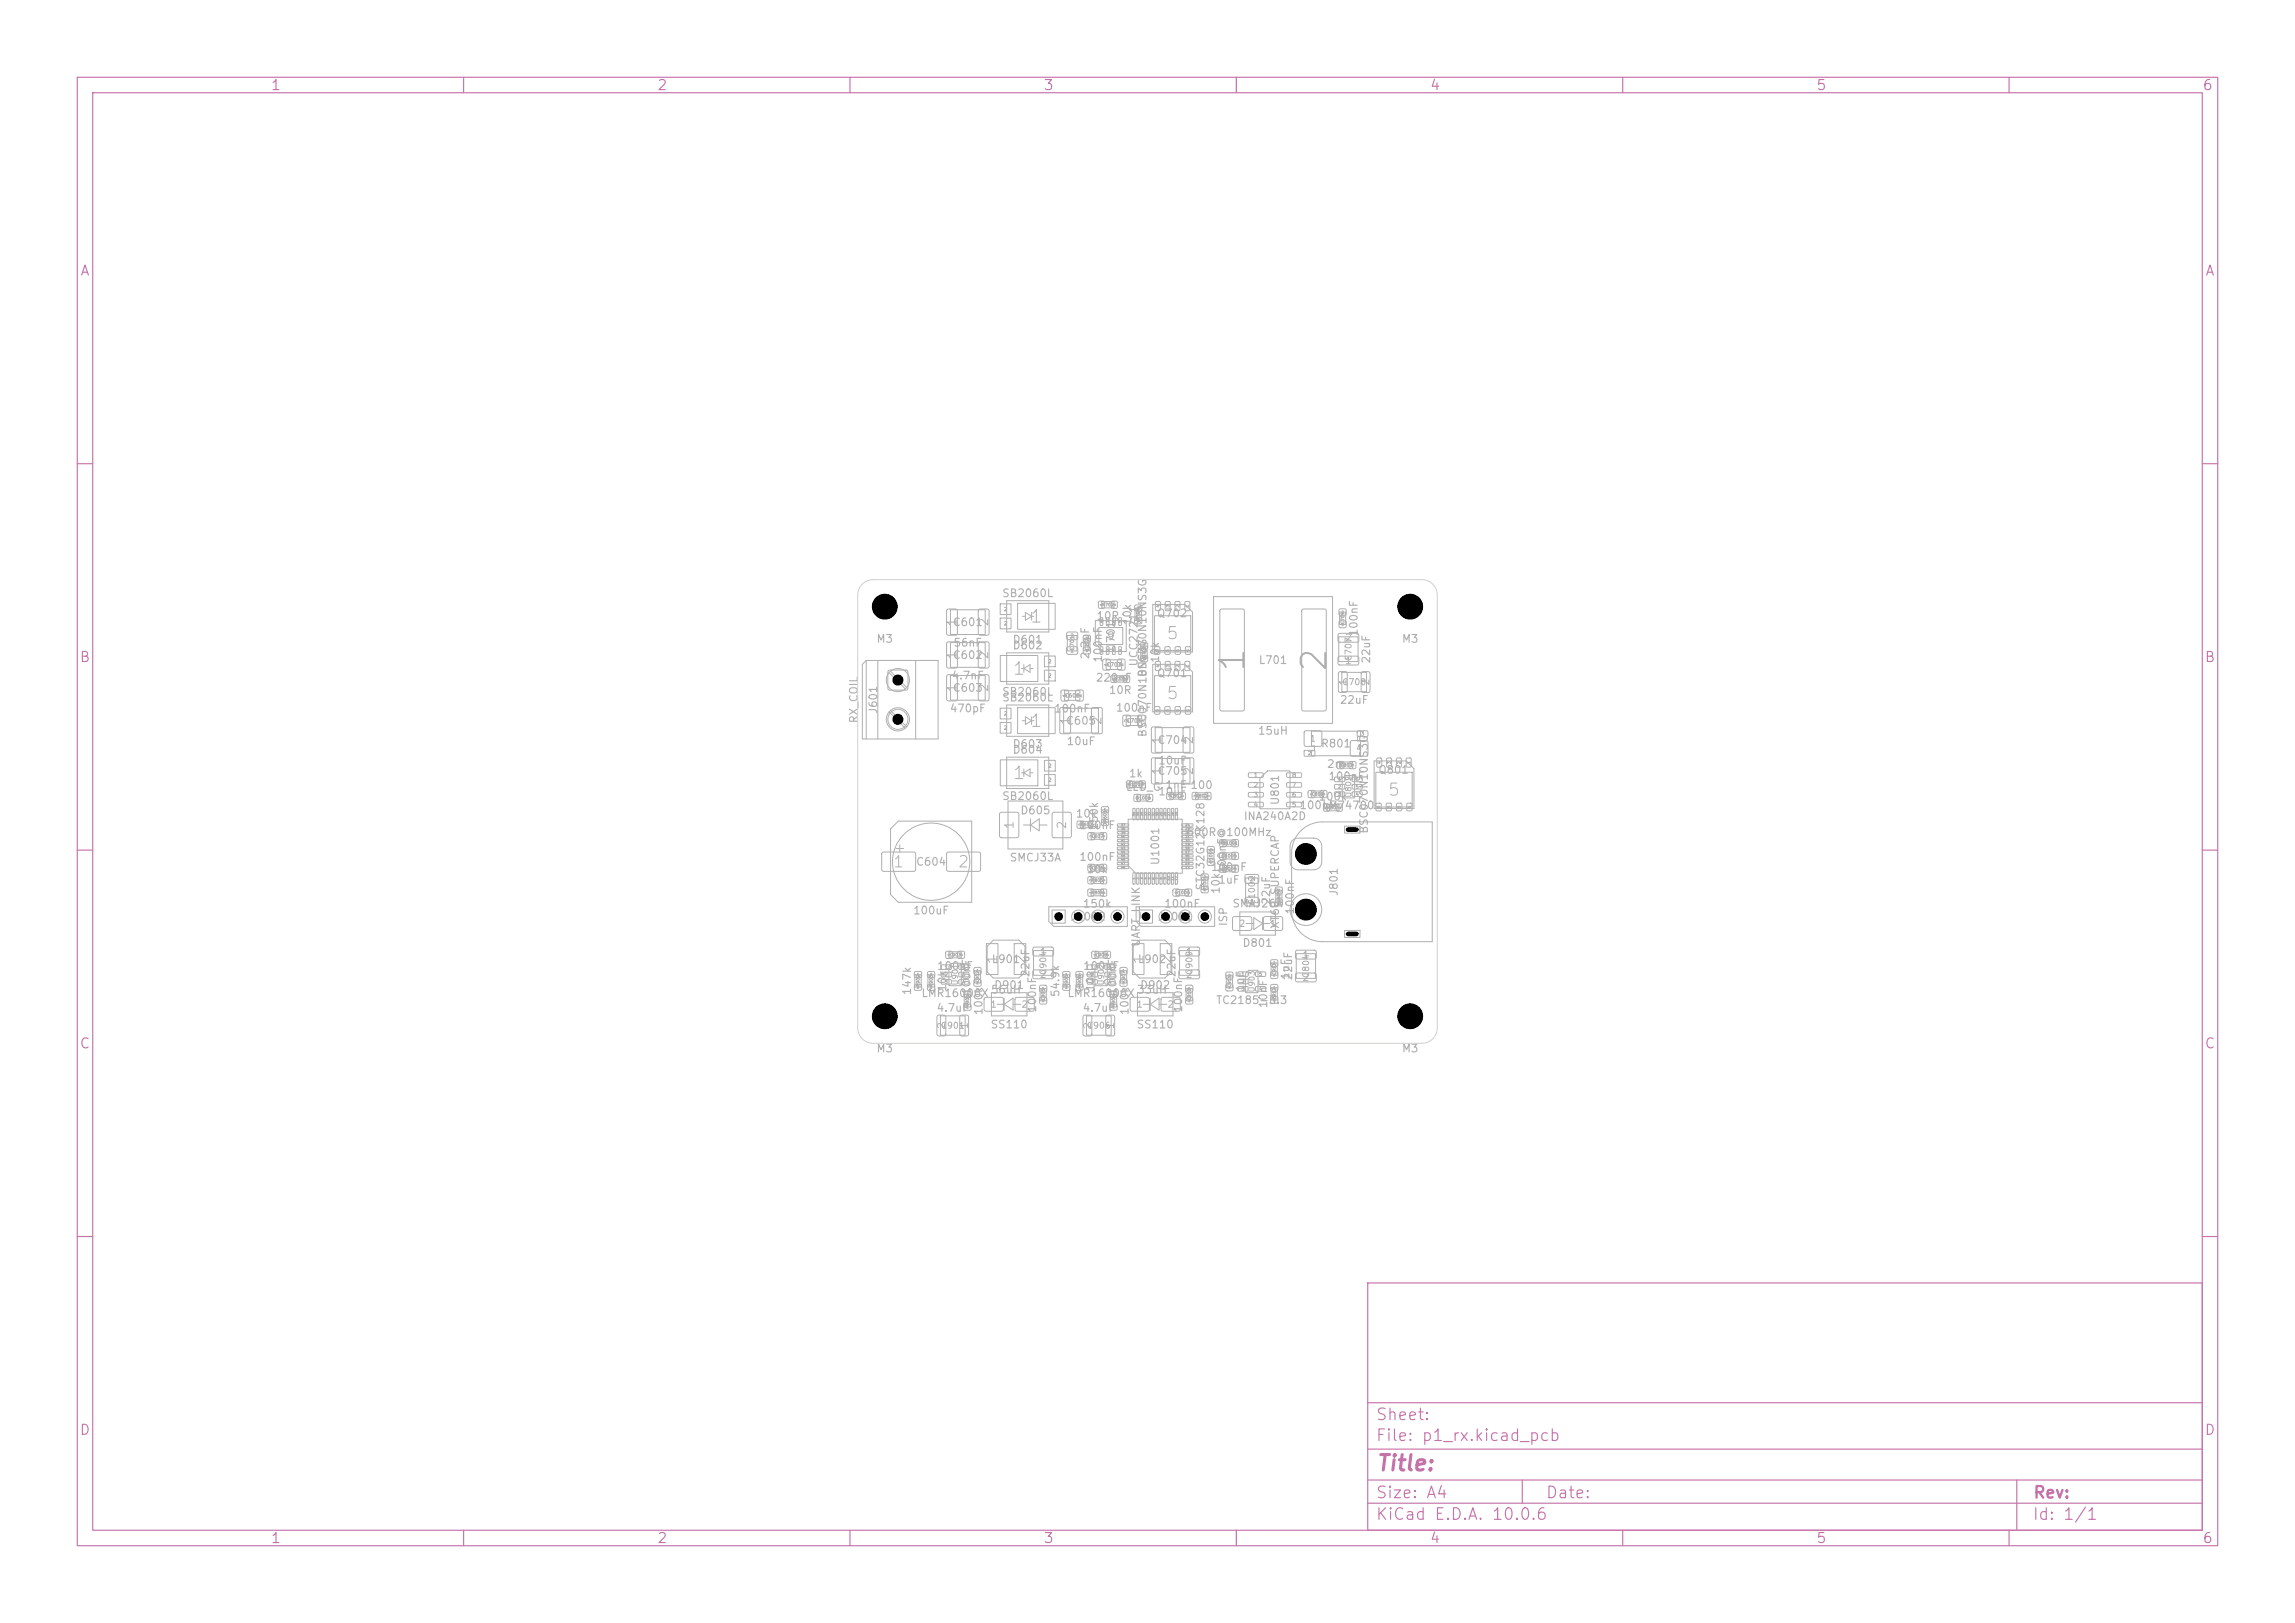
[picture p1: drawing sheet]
<svg xmlns="http://www.w3.org/2000/svg" width="297mm" height="210mm" viewBox="0 0 297 210" stroke-linecap="round" stroke-linejoin="round" font-family="sans-serif">
<defs><g id="words">
<g font-size="3.2" fill="#afafaf">
<text x="161.9" y="87.2" transform="rotate(-90 161.9 87.2)">1</text>
<text x="172.5" y="87.2" transform="rotate(-90 172.5 87.2)">2</text>
</g>
<text font-size="2" fill="#c872ab" x="178" y="190.8">Title:</text>
<g font-size="1.6" fill="#afafaf">
<text x="133.2" y="81">1</text>
<text x="150.8" y="83.1">5</text>
<text x="130.9" y="87.7">1</text>
<text x="133.2" y="94.5">1</text>
<text x="150.8" y="90.9">5</text>
<text x="130.9" y="101.2">1</text>
<text x="179.5" y="103.4">5</text>
</g>
<g font-size="1.5" fill="#afafaf">
<text x="115.5" y="112.6">1</text>
<text x="123.9" y="112.6">2</text>
</g>
<g font-size="1.5" fill="#c872ab">
<text x="178" y="184.1">Sheet:</text>
<text x="178" y="186.8">File: p1_rx.kicad_pcb</text>
<text x="178" y="197">KiCad E.D.A. 10.0.6</text>
<text x="178" y="194.2">Size: A4</text>
<text x="200" y="194.2">Date:</text>
<text x="263" y="197">Id: 1/1</text>
<text x="263" y="194.2">Rev:</text>
</g>
<g font-size="1.3" fill="#c872ab">
<text x="35" y="12">1</text>
<text x="85" y="12">2</text>
<text x="135" y="12">3</text>
<text x="185" y="12">4</text>
<text x="235" y="12">5</text>
<text x="285" y="12">6</text>
<text x="10.3" y="36">A</text>
<text x="285.3" y="36">A</text>
<text x="10.2" y="86">B</text>
<text x="285.2" y="86">B</text>
<text x="10.2" y="136">C</text>
<text x="285.2" y="136">C</text>
<text x="10.2" y="186">D</text>
<text x="285.2" y="186">D</text>
<text x="35" y="200">1</text>
<text x="85" y="200">2</text>
<text x="135" y="200">3</text>
<text x="185" y="200">4</text>
<text x="235" y="200">5</text>
<text x="285" y="200">6</text>
</g>
<g font-size="1.3" fill="#afafaf">
<text x="129.4" y="124.9" transform="rotate(-90 129.4 124.9)">1</text>
<text x="133" y="124.9" transform="rotate(-90 133 124.9)">2</text>
<text x="148.3" y="124.9" transform="rotate(-90 148.3 124.9)">1</text>
<text x="151.9" y="124.9" transform="rotate(-90 151.9 124.9)">2</text>
</g>
<g font-size="1.1" fill="#afafaf">
<text x="124.1" y="81.2" transform="rotate(-90 124.1 81.2)">1</text>
<text x="128.2" y="81.2" transform="rotate(-90 128.2 81.2)">2</text>
<text x="124.1" y="89.7" transform="rotate(-90 124.1 89.7)">1</text>
<text x="124.1" y="85.4" transform="rotate(-90 124.1 85.4)">1</text>
<text x="128.2" y="89.7" transform="rotate(-90 128.2 89.7)">2</text>
<text x="128.2" y="85.4" transform="rotate(-90 128.2 85.4)">2</text>
<text x="138.7" y="93.9" transform="rotate(-90 138.7 93.9)">1</text>
<text x="142.8" y="93.9" transform="rotate(-90 142.8 93.9)">2</text>
<text x="150.6" y="100.4" transform="rotate(-90 150.6 100.4)">1</text>
<text x="150.6" y="96.4" transform="rotate(-90 150.6 96.4)">1</text>
<text x="154.7" y="100.4" transform="rotate(-90 154.7 100.4)">2</text>
<text x="154.7" y="96.4" transform="rotate(-90 154.7 96.4)">2</text>
<text x="131.4" y="107.4" transform="rotate(-90 131.4 107.4)">1</text>
<text x="138.2" y="107.4" transform="rotate(-90 138.2 107.4)">2</text>
</g>
<g font-size="1" fill="#afafaf">
<text x="129.6" y="77.5">SB2060L</text>
<text x="113.4" y="83.4">M3</text>
<text x="123.2" y="81.3">C601</text>
<text x="123.3" y="83.9">56nF</text>
<text x="131" y="83.5">D601</text>
<text x="141.8" y="80.4">10R</text>
<text x="143.2" y="83.1">9</text>
<text x="146.6" y="81" transform="rotate(-90 146.6 81)">10k</text>
<text x="149.6" y="80.1">Q702</text>
<text x="175.9" y="82.4" transform="rotate(-90 175.9 82.4)">100nF</text>
<text x="181.4" y="83.4">M3</text>
<text x="123.1" y="88.2">4.7nF</text>
<text x="123.2" y="89.8">C603</text>
<text x="123.2" y="85.5">C602</text>
<text x="131" y="84.3">D602</text>
<text x="141.2" y="85.4" transform="rotate(-90 141.2 85.4)">2.2uF</text>
<text x="141.7" y="88.4">220nF</text>
<text x="142.8" y="85.8" transform="rotate(-90 142.8 85.8)">100nF</text>
<text x="144.5" y="84.4" transform="rotate(-90 144.5 84.4)">U701</text>
<text x="147.5" y="86.3" transform="rotate(-90 147.5 86.3)">UCC27211</text>
<text x="148.6" y="87.7" transform="rotate(-90 148.6 87.7)">BSC070N10NS3G</text>
<text x="149.6" y="87.9">Q701</text>
<text x="150.2" y="85.9" transform="rotate(-90 150.2 85.9)">10k</text>
<text x="162.8" y="86.2">L701</text>
<text x="177.6" y="85.9" transform="rotate(-90 177.6 85.9)">22uF</text>
<text x="111.2" y="93.7" transform="rotate(-90 111.2 93.7)">RX_COIL</text>
<text x="113.8" y="92.4" transform="rotate(-90 113.8 92.4)">J601</text>
<text x="122.8" y="92.4">470pF</text>
<text x="129.6" y="90.3">SB2060L</text>
<text x="129.6" y="91">SB2060L</text>
<text x="136.3" y="92.4">100nF</text>
<text x="137.9" y="94">C605</text>
<text x="143.4" y="90">10R</text>
<text x="144.3" y="92.3">100nF</text>
<text x="148.6" y="95.5" transform="rotate(-90 148.6 95.5)">BSC070N10NS3G</text>
<text x="162.7" y="95.3">15uH</text>
<text x="173.3" y="91.3">22uF</text>
<text x="131" y="97.8">D604</text>
<text x="131" y="97">D603</text>
<text x="138" y="96.7">10uF</text>
<text x="146" y="100.8">1k</text>
<text x="149.7" y="96.5">C704</text>
<text x="149.7" y="100.5">C705</text>
<text x="149.8" y="99.2">10uF</text>
<text x="170.9" y="97">R801</text>
<text x="171.7" y="99.6">2m</text>
<text x="171.8" y="101.2">100nF</text>
<text x="178.3" y="100.4">Q801</text>
<text x="129.6" y="103.8">SB2060L</text>
<text x="132" y="105.6">D605</text>
<text x="139.1" y="106">10k</text>
<text x="139.6" y="107.5">100nF</text>
<text x="142.3" y="107.5" transform="rotate(-90 142.3 107.5)">150k</text>
<text x="145.6" y="102.6">LED_G 1nF 100</text>
<text x="149.8" y="103.2">10uF</text>
<text x="160.9" y="106.4">INA240A2D</text>
<text x="165.8" y="104.3" transform="rotate(-90 165.8 104.3)">U801</text>
<text x="168.1" y="104.9">100nF</text>
<text x="170.6" y="103.8">100k</text>
<text x="171" y="105">LM74700</text>
<text x="177.3" y="108" transform="rotate(-90 177.3 108)">BSC070N10NS3G</text>
<text x="118.5" y="112.3">C604</text>
<text x="130.6" y="111.7">SMCJ33A</text>
<text x="139.6" y="111.6">100nF</text>
<text x="140.5" y="113.2">10k</text>
<text x="150.3" y="112" transform="rotate(-90 150.3 112)">U1001</text>
<text x="153.5" y="108.4">600R@100MHz</text>
<text x="156.6" y="112.9">100nF</text>
<text x="158.9" y="113.2" transform="rotate(-90 158.9 113.2)">100nF</text>
<text x="118.1" y="118.6">100uF</text>
<text x="138.4" y="119.4">J1002</text>
<text x="140.1" y="117.7">150k</text>
<text x="149.7" y="119.4">J1001</text>
<text x="150.6" y="117.7">100nF</text>
<text x="156.1" y="115.3" transform="rotate(-90 156.1 115.3)">STC32G12K128</text>
<text x="157.6" y="114.6">1uF</text>
<text x="158.1" y="115.8" transform="rotate(-90 158.1 115.8)">10k</text>
<text x="159.1" y="119.9" transform="rotate(-90 159.1 119.9)">ISP</text>
<text x="159.4" y="117.7">SMAJ26A</text>
<text x="164.6" y="117.1" transform="rotate(-90 164.6 117.1)">22uF</text>
<text x="167.7" y="118.4" transform="rotate(-90 167.7 118.4)">100nF</text>
<text x="173.4" y="116" transform="rotate(-90 173.4 116)">J801</text>
<text x="121.2" y="125.7">100nF</text>
<text x="128.3" y="124.9">L901</text>
<text x="147.2" y="124.9">L902</text>
<text x="147.8" y="122.6" transform="rotate(-90 147.8 122.6)">UART_LINK</text>
<text x="160.7" y="122.8">D801</text>
<text x="165.8" y="120.3" transform="rotate(-90 165.8 120.3)">XT60_SUPERCAP</text>
<text x="118.1" y="128.9" transform="rotate(-90 118.1 128.9)">147k</text>
<text x="119.2" y="129.3">LMR16006X</text>
<text x="121.1" y="131.2">4.7uF</text>
<text x="122.7" y="128.4" transform="rotate(-90 122.7 128.4)">10k</text>
<text x="125.8" y="128.8" transform="rotate(-90 125.8 128.8)">100nF</text>
<text x="127.4" y="131.4" transform="rotate(-90 127.4 131.4)">100k</text>
<text x="128.2" y="128.8">56uH</text>
<text x="128.6" y="128.2">D901</text>
<text x="133.5" y="126.5" transform="rotate(-90 133.5 126.5)">22uF</text>
<text x="134.3" y="131.1" transform="rotate(-90 134.3 131.1)">100nF</text>
<text x="137.3" y="129.1" transform="rotate(-90 137.3 129.1)">54.9k</text>
<text x="138.1" y="129.3">LMR16006X</text>
<text x="140" y="131.2">4.7uF</text>
<text x="141.9" y="128.4" transform="rotate(-90 141.9 128.4)">10k</text>
<text x="144.7" y="128.8" transform="rotate(-90 144.7 128.8)">100nF</text>
<text x="146.3" y="131.4" transform="rotate(-90 146.3 131.4)">100k</text>
<text x="147.1" y="128.8">33uH</text>
<text x="147.5" y="128.2">D902</text>
<text x="152.4" y="126.5" transform="rotate(-90 152.4 126.5)">22uF</text>
<text x="153.2" y="131.1" transform="rotate(-90 153.2 131.1)">100nF</text>
<text x="157.3" y="130.2">TC2185-3.3</text>
<text x="161.3" y="128.5" transform="rotate(-90 161.3 128.5)">1uF</text>
<text x="164.2" y="130.5" transform="rotate(-90 164.2 130.5)">10nF</text>
<text x="167.1" y="126.9" transform="rotate(-90 167.1 126.9)">1uF</text>
<text x="167.5" y="126.9" transform="rotate(-90 167.5 126.9)">22uF</text>
<text x="113.4" y="136.4">M3</text>
<text x="128.1" y="133.3">SS110</text>
<text x="147" y="133.3">SS110</text>
<text x="181.4" y="136.4">M3</text>
</g>
<g font-size=".9" fill="#afafaf">
<text x="174" y="83.2">2</text>
<text x="115.7" y="88.7">1</text>
<text x="174" y="86.2">1</text>
<text x="174.5" y="88.8" transform="rotate(-90 174.5 88.8)">1</text>
<text x="177.4" y="88.8" transform="rotate(-90 177.4 88.8)">2</text>
<text x="115.7" y="93.7">2</text>
<text x="134.5" y="123.8">1</text>
<text x="153.4" y="123.8">1</text>
<text x="168.5" y="124.2">1</text>
<text x="134.5" y="126.8">2</text>
<text x="153.4" y="126.8">2</text>
<text x="168.5" y="127.2">2</text>
<text x="122.5" y="133.2" transform="rotate(-90 122.5 133.2)">2</text>
<text x="125.5" y="133.2" transform="rotate(-90 125.5 133.2)">1</text>
<text x="141.4" y="133.2" transform="rotate(-90 141.4 133.2)">2</text>
<text x="144.4" y="133.2" transform="rotate(-90 144.4 133.2)">1</text>
</g>
<g font-size=".8" fill="#afafaf">
<text x="173.6" y="88.9">C708</text>
<text x="175.1" y="85.6" transform="rotate(-90 175.1 85.6)">C707</text>
<text x="169.5" y="96.1">1</text>
<text x="175.4" y="97.4">4</text>
<text x="162.6" y="117.2" transform="rotate(-90 162.6 117.2)">C1002</text>
<text x="160.3" y="120.1">2</text>
<text x="164.3" y="120.1">1</text>
<text x="128.1" y="130.6">1</text>
<text x="132.1" y="130.6">2</text>
<text x="135.6" y="126.2" transform="rotate(-90 135.6 126.2)">C904</text>
<text x="147" y="130.6">1</text>
<text x="151" y="130.6">2</text>
<text x="154.5" y="126.2" transform="rotate(-90 154.5 126.2)">C909</text>
<text x="169.6" y="126.6" transform="rotate(-90 169.6 126.6)">C804</text>
<text x="121.7" y="133.3">C901</text>
<text x="140.6" y="133.3">C906</text>
</g>
<g font-size=".7" fill="#afafaf">
<text x="175" y="103.3" transform="rotate(-90 175 103.3)">U802</text>
<text x="124.1" y="127.6" transform="rotate(-90 124.1 127.6)">U901</text>
<text x="143" y="127.6" transform="rotate(-90 143 127.6)">U902</text>
<text x="162.5" y="128.5" transform="rotate(-90 162.5 128.5)">U903</text>
</g>
<g font-size=".6" fill="#afafaf">
<text x="162.2" y="100.8">1</text>
<text x="167.1" y="100.8">8</text>
<text x="162.2" y="102">2</text>
<text x="162.2" y="103.3">3</text>
<text x="162.2" y="104.6">4</text>
<text x="167.1" y="104.6">5</text>
<text x="167.1" y="103.3">6</text>
<text x="167.1" y="102">7</text>
<text x="136.7" y="119">1</text>
<text x="139.2" y="119">2</text>
<text x="141.8" y="119">3</text>
<text x="144.3" y="119">4</text>
<text x="148" y="119">1</text>
<text x="150.5" y="119">2</text>
<text x="153.1" y="119">3</text>
<text x="155.6" y="119">4</text>
<text x="161.7" y="117.1">1</text>
<text x="161.7" y="114.2">2</text>
</g>
<g font-size=".5" fill="#afafaf">
<text x="129.9" y="81">2</text>
<text x="129.9" y="79.2">2</text>
<text x="138.5" y="82.6">2</text>
<text x="135.6" y="85.9">2</text>
<text x="135.6" y="87.8">2</text>
<text x="138.5" y="84.5">1</text>
<text x="139.1" y="84.2" transform="rotate(-90 139.1 84.2)">C701</text>
<text x="143.1" y="86.4">C703</text>
<text x="143.6" y="86.3" transform="rotate(-90 143.6 86.3)">1</text>
<text x="145.5" y="86.3" transform="rotate(-90 145.5 86.3)">2</text>
<text x="129.9" y="94.5">2</text>
<text x="129.9" y="92.7">2</text>
<text x="137.7" y="90.4">C606</text>
<text x="138.2" y="90.3" transform="rotate(-90 138.2 90.3)">1</text>
<text x="140.1" y="90.3" transform="rotate(-90 140.1 90.3)">2</text>
<text x="145.7" y="93.6">C706</text>
<text x="146.2" y="93.5" transform="rotate(-90 146.2 93.5)">2</text>
<text x="148.1" y="93.5" transform="rotate(-90 148.1 93.5)">1</text>
<text x="176.1" y="95.3">3</text>
<text x="135.6" y="99.4">2</text>
<text x="135.6" y="101.3">2</text>
<text x="169.2" y="97.8">2</text>
</g>
<g font-size=".4" fill="#afafaf">
<text x="142.6" y="78.6">R702</text>
<text x="147.6" y="80.3" transform="rotate(-90 147.6 80.3)">R704</text>
<text x="150.1" y="78.7" transform="rotate(-90 150.1 78.7)">4</text>
<text x="151.4" y="78.7" transform="rotate(-90 151.4 78.7)">3</text>
<text x="152.7" y="78.7" transform="rotate(-90 152.7 78.7)">2</text>
<text x="154" y="78.7" transform="rotate(-90 154 78.7)">1</text>
<text x="174.1" y="80.8" transform="rotate(-90 174.1 80.8)">C709</text>
<text x="141" y="84.2" transform="rotate(-90 141 84.2)">C702</text>
<text x="144.2" y="88.2">R701</text>
<text x="148.4" y="85.2" transform="rotate(-90 148.4 85.2)">R703</text>
<text x="150.1" y="86.4" transform="rotate(-90 150.1 86.4)">4</text>
<text x="151.4" y="86.4" transform="rotate(-90 151.4 86.4)">3</text>
<text x="152.7" y="86.4" transform="rotate(-90 152.7 86.4)">2</text>
<text x="154" y="86.4" transform="rotate(-90 154 86.4)">1</text>
<text x="146" y="101.8">R1002</text>
<text x="173.1" y="101.2">1</text>
<text x="173.4" y="99.3">C803</text>
<text x="175.4" y="101.2">6</text>
<text x="178.8" y="98.9" transform="rotate(-90 178.8 98.9)">4</text>
<text x="180.1" y="98.9" transform="rotate(-90 180.1 98.9)">3</text>
<text x="181.3" y="98.9" transform="rotate(-90 181.3 98.9)">2</text>
<text x="182.6" y="98.9" transform="rotate(-90 182.6 98.9)">1</text>
<text x="139.8" y="107">R602</text>
<text x="143.3" y="106.4" transform="rotate(-90 143.3 106.4)">R601</text>
<text x="147" y="103.6">D1001</text>
<text x="151.4" y="103.3">C802</text>
<text x="154.7" y="103.3">R802</text>
<text x="169.7" y="103.1">C801</text>
<text x="171.7" y="104.8">R803</text>
<text x="173.1" y="102.1">2</text>
<text x="173.1" y="103.1">3</text>
<text x="175.4" y="103.1">4</text>
<text x="175.4" y="102.1">5</text>
<text x="141.2" y="108.5">C607</text>
<text x="141.2" y="112.6">C806</text>
<text x="157" y="111.8" transform="rotate(-90 157 111.8)">C1001</text>
<text x="157.9" y="109.4">FB1001</text>
<text x="158" y="112.7">C1004</text>
<text x="158" y="111.1">C1005</text>
<text x="141.2" y="114.2">R805</text>
<text x="141.2" y="115.8">R804</text>
<text x="152" y="115.8">C1003</text>
<text x="156.2" y="115.3" transform="rotate(-90 156.2 115.3)">R1001</text>
<text x="165.8" y="116.8" transform="rotate(-90 165.8 116.8)">C805</text>
<text x="122.2" y="125.5">1</text>
<text x="122.8" y="123.9">C903</text>
<text x="124.5" y="125.5">6</text>
<text x="141.1" y="125.5">1</text>
<text x="141.7" y="123.9">C908</text>
<text x="143.4" y="125.5">6</text>
<text x="119.1" y="127.7" transform="rotate(-90 119.1 127.7)">R902</text>
<text x="120.8" y="127.7" transform="rotate(-90 120.8 127.7)">R903</text>
<text x="122.2" y="126.4">2</text>
<text x="122.2" y="127.4">3</text>
<text x="124.5" y="127.4">4</text>
<text x="124.5" y="126.4">5</text>
<text x="125.5" y="130.3" transform="rotate(-90 125.5 130.3)">R901</text>
<text x="126.8" y="127.2" transform="rotate(-90 126.8 127.2)">C902</text>
<text x="135.3" y="129.5" transform="rotate(-90 135.3 129.5)">C905</text>
<text x="138.3" y="127.7" transform="rotate(-90 138.3 127.7)">R905</text>
<text x="140" y="127.7" transform="rotate(-90 140 127.7)">R906</text>
<text x="141.1" y="126.4">2</text>
<text x="141.1" y="127.4">3</text>
<text x="143.4" y="127.4">4</text>
<text x="143.4" y="126.4">5</text>
<text x="144.4" y="130.3" transform="rotate(-90 144.4 130.3)">R904</text>
<text x="145.7" y="127.2" transform="rotate(-90 145.7 127.2)">C907</text>
<text x="154.2" y="129.5" transform="rotate(-90 154.2 129.5)">C910</text>
<text x="159.4" y="127.8" transform="rotate(-90 159.4 127.8)">C911</text>
<text x="160.6" y="126.4">1</text>
<text x="160.6" y="127.3">2</text>
<text x="160.6" y="128.3">3</text>
<text x="162.9" y="128.3">4</text>
<text x="162.9" y="126.4">5</text>
<text x="165.2" y="129.4" transform="rotate(-90 165.2 129.4)">C912</text>
<text x="165.2" y="126.2" transform="rotate(-90 165.2 126.2)">C913</text>
</g>
<g font-size=".3" fill="#afafaf">
<text x="140.5" y="82.9">2</text>
<text x="142.8" y="78.4" transform="rotate(-90 142.8 78.4)">1</text>
<text x="142.8" y="80.6" transform="rotate(-90 142.8 80.6)">8</text>
<text x="143.6" y="80.6" transform="rotate(-90 143.6 80.6)">7</text>
<text x="144.4" y="80.6" transform="rotate(-90 144.4 80.6)">6</text>
<text x="144.4" y="78.4" transform="rotate(-90 144.4 78.4)">2</text>
<text x="145.2" y="80.6" transform="rotate(-90 145.2 80.6)">5</text>
<text x="147.1" y="78.9">1</text>
<text x="147.1" y="80.6">2</text>
<text x="147.9" y="83.8">2</text>
<text x="173.6" y="81">1</text>
<text x="173.6" y="79.5">2</text>
<text x="140.5" y="84.4">1</text>
<text x="142.8" y="84.4" transform="rotate(-90 142.8 84.4)">1</text>
<text x="143.6" y="84.4" transform="rotate(-90 143.6 84.4)">2</text>
<text x="144.4" y="88" transform="rotate(-90 144.4 88)">1</text>
<text x="144.4" y="84.4" transform="rotate(-90 144.4 84.4)">3</text>
<text x="145.2" y="84.4" transform="rotate(-90 145.2 84.4)">4</text>
<text x="146" y="88" transform="rotate(-90 146 88)">2</text>
<text x="147.9" y="85.5">1</text>
<text x="150" y="84.4" transform="rotate(-90 150 84.4)">5</text>
<text x="151.3" y="84.4" transform="rotate(-90 151.3 84.4)">5</text>
<text x="152.7" y="84.4" transform="rotate(-90 152.7 84.4)">5</text>
<text x="154" y="84.4" transform="rotate(-90 154 84.4)">5</text>
<text x="150" y="92.1" transform="rotate(-90 150 92.1)">5</text>
<text x="151.3" y="92.1" transform="rotate(-90 151.3 92.1)">5</text>
<text x="152.7" y="92.1" transform="rotate(-90 152.7 92.1)">5</text>
<text x="154" y="92.1" transform="rotate(-90 154 92.1)">5</text>
<text x="146.4" y="101.7" transform="rotate(-90 146.4 101.7)">2</text>
<text x="148.1" y="101.7" transform="rotate(-90 148.1 101.7)">1</text>
<text x="173.7" y="99.2" transform="rotate(-90 173.7 99.2)">1</text>
<text x="175.3" y="99.2" transform="rotate(-90 175.3 99.2)">2</text>
<text x="140" y="106.9" transform="rotate(-90 140 106.9)">2</text>
<text x="141.7" y="106.9" transform="rotate(-90 141.7 106.9)">1</text>
<text x="142.8" y="105">1</text>
<text x="142.8" y="106.7">2</text>
<text x="145" y="107">37</text>
<text x="145" y="107.5">38</text>
<text x="145" y="108">39</text>
<text x="147" y="105.7" transform="rotate(-90 147 105.7)">36</text>
<text x="147.4" y="103.4" transform="rotate(-90 147.4 103.4)">2</text>
<text x="147.5" y="105.7" transform="rotate(-90 147.5 105.7)">35</text>
<text x="148" y="105.7" transform="rotate(-90 148 105.7)">34</text>
<text x="148.5" y="105.7" transform="rotate(-90 148.5 105.7)">33</text>
<text x="149" y="105.7" transform="rotate(-90 149 105.7)">32</text>
<text x="149" y="103.4" transform="rotate(-90 149 103.4)">1</text>
<text x="149.5" y="105.7" transform="rotate(-90 149.5 105.7)">31</text>
<text x="150" y="105.7" transform="rotate(-90 150 105.7)">30</text>
<text x="150.5" y="105.7" transform="rotate(-90 150.5 105.7)">29</text>
<text x="151" y="105.7" transform="rotate(-90 151 105.7)">28</text>
<text x="151.5" y="105.7" transform="rotate(-90 151.5 105.7)">27</text>
<text x="151.7" y="103.2" transform="rotate(-90 151.7 103.2)">2</text>
<text x="152" y="105.7" transform="rotate(-90 152 105.7)">26</text>
<text x="152.5" y="105.7" transform="rotate(-90 152.5 105.7)">25</text>
<text x="153.2" y="103.2" transform="rotate(-90 153.2 103.2)">1</text>
<text x="153.3" y="108">22</text>
<text x="153.3" y="107.5">23</text>
<text x="153.3" y="107">24</text>
<text x="154.9" y="103.2" transform="rotate(-90 154.9 103.2)">2</text>
<text x="156.6" y="103.2" transform="rotate(-90 156.6 103.2)">1</text>
<text x="170" y="102.9" transform="rotate(-90 170 102.9)">1</text>
<text x="171.5" y="102.9" transform="rotate(-90 171.5 102.9)">2</text>
<text x="171.9" y="104.7" transform="rotate(-90 171.9 104.7)">2</text>
<text x="173.6" y="104.7" transform="rotate(-90 173.6 104.7)">1</text>
<text x="178.7" y="104.6" transform="rotate(-90 178.7 104.6)">5</text>
<text x="180" y="104.6" transform="rotate(-90 180 104.6)">5</text>
<text x="181.3" y="104.6" transform="rotate(-90 181.3 104.6)">5</text>
<text x="182.6" y="104.6" transform="rotate(-90 182.6 104.6)">5</text>
<text x="141.5" y="112.5" transform="rotate(-90 141.5 112.5)">2</text>
<text x="141.5" y="108.4" transform="rotate(-90 141.5 108.4)">2</text>
<text x="143" y="112.5" transform="rotate(-90 143 112.5)">1</text>
<text x="143" y="108.4" transform="rotate(-90 143 108.4)">1</text>
<text x="145" y="108.5">40</text>
<text x="145" y="109">41</text>
<text x="145" y="109.5">42</text>
<text x="145" y="110">43</text>
<text x="145" y="110.5">44</text>
<text x="145" y="111">45</text>
<text x="145" y="111.5">46</text>
<text x="145" y="112">47</text>
<text x="145" y="112.5">48</text>
<text x="147" y="113.8" transform="rotate(-90 147 113.8)">1</text>
<text x="147.5" y="113.8" transform="rotate(-90 147.5 113.8)">2</text>
<text x="148" y="113.8" transform="rotate(-90 148 113.8)">3</text>
<text x="148.5" y="113.8" transform="rotate(-90 148.5 113.8)">4</text>
<text x="149" y="113.8" transform="rotate(-90 149 113.8)">5</text>
<text x="149.5" y="113.8" transform="rotate(-90 149.5 113.8)">6</text>
<text x="150" y="113.8" transform="rotate(-90 150 113.8)">7</text>
<text x="150.5" y="113.8" transform="rotate(-90 150.5 113.8)">8</text>
<text x="151" y="113.8" transform="rotate(-90 151 113.8)">9</text>
<text x="151.5" y="114" transform="rotate(-90 151.5 114)">10</text>
<text x="152" y="114" transform="rotate(-90 152 114)">11</text>
<text x="152.5" y="114" transform="rotate(-90 152.5 114)">12</text>
<text x="153.3" y="112.5">13</text>
<text x="153.3" y="112">14</text>
<text x="153.3" y="111.5">15</text>
<text x="153.3" y="111">16</text>
<text x="153.3" y="110.5">17</text>
<text x="153.3" y="110">18</text>
<text x="153.3" y="109.5">19</text>
<text x="153.3" y="109">20</text>
<text x="153.3" y="108.5">21</text>
<text x="155.7" y="113.7">2</text>
<text x="156.5" y="111.8">1</text>
<text x="156.5" y="110.2">2</text>
<text x="158.5" y="109.3" transform="rotate(-90 158.5 109.3)">2</text>
<text x="158.5" y="112.6" transform="rotate(-90 158.5 112.6)">1</text>
<text x="158.5" y="110.9" transform="rotate(-90 158.5 110.9)">1</text>
<text x="160.1" y="112.6" transform="rotate(-90 160.1 112.6)">2</text>
<text x="160.1" y="110.9" transform="rotate(-90 160.1 110.9)">2</text>
<text x="160.1" y="109.3" transform="rotate(-90 160.1 109.3)">1</text>
<text x="141.4" y="115.7" transform="rotate(-90 141.4 115.7)">1</text>
<text x="141.4" y="114.1" transform="rotate(-90 141.4 114.1)">2</text>
<text x="143.1" y="115.7" transform="rotate(-90 143.1 115.7)">2</text>
<text x="143.1" y="114.1" transform="rotate(-90 143.1 114.1)">1</text>
<text x="152.5" y="115.7" transform="rotate(-90 152.5 115.7)">1</text>
<text x="154" y="115.7" transform="rotate(-90 154 115.7)">2</text>
<text x="155.7" y="115.4">1</text>
<text x="165.3" y="117">1</text>
<text x="165.3" y="115.5">2</text>
<text x="123.1" y="123.7" transform="rotate(-90 123.1 123.7)">1</text>
<text x="124.6" y="123.7" transform="rotate(-90 124.6 123.7)">2</text>
<text x="126.3" y="125.9">1</text>
<text x="142" y="123.7" transform="rotate(-90 142 123.7)">1</text>
<text x="143.5" y="123.7" transform="rotate(-90 143.5 123.7)">2</text>
<text x="145.2" y="125.9">1</text>
<text x="164.7" y="124.9">2</text>
<text x="118.6" y="126.3">1</text>
<text x="118.6" y="128">2</text>
<text x="120.3" y="128">1</text>
<text x="120.3" y="126.3">2</text>
<text x="125" y="130.6">1</text>
<text x="125" y="128.9">2</text>
<text x="126.3" y="127.4">2</text>
<text x="134.8" y="128.2">1</text>
<text x="134.8" y="129.7">2</text>
<text x="137.8" y="126.3">1</text>
<text x="137.8" y="128">2</text>
<text x="139.5" y="128">1</text>
<text x="139.5" y="126.3">2</text>
<text x="143.9" y="130.6">1</text>
<text x="143.9" y="128.9">2</text>
<text x="145.2" y="127.4">2</text>
<text x="153.7" y="128.2">1</text>
<text x="153.7" y="129.7">2</text>
<text x="158.9" y="128">1</text>
<text x="158.9" y="126.5">2</text>
<text x="164.7" y="126.4">1</text>
<text x="164.7" y="128.1">1</text>
<text x="164.7" y="129.6">2</text>
</g>
</g></defs>
<g fill="none" stroke="#c872ab" stroke-width=".15">
<path d="M10 10h277v190h-277zM12 12h273v186h-273zM60 10v2M110 10v2M160 10v2M210 10v2M260 10v2M10 60h2M285 60h2M10 110h2M285 110h2M10 160h2"/>
<path d="M177 166h108v32h-108zM285 160h2M60 198v2M110 198v2M160 198v2M177 194.5h108M177 191.5h108M177 187.5h108M177 181.5h108M197 191.5v3M210 198v2M260 198v2"/>
<path d="M261 191.5v6.5"/>
</g>
<g fill="none" stroke="#afafaf" stroke-width=".13">
<path d="M122.6 78.9l1-.1 .3 .2v3l-.2 .2h-.9l-.3-.2v-3zM123 78.9h4.5v3.2h-4.5zM126.7 78.9l1.1-.1 .2 .2v3l-.2 .2h-1l-.2-.2v-3zM129.4 80h1.4v1.4h-1.4zM129.4 78.1h1.4v1.4h-1.4zM130.3 77.7h5.4v4.1h-5.4zM131.7 78.1h4.8v3.3h-4.8zM132.3 79.8h.4M132.7 79.3l.8 .5-.8 .5zM133.5 79.3v1M133.5 79.8h.3M142.2 77.8h.7v.9h-.7z"/>
<path d="M142.4 80h.3v.9h-.3zM142.6 77.8h1.6v.9h-1.6zM143.2 80h.3v.9h-.3zM143.9 77.8h.6v.9h-.6zM144 80h.3v.9h-.3zM144.8 80h.3v.9h-.3zM146.9 78.3h.8v.7h-.8zM146.9 80h.8v.7h-.8zM146.9 78.7h.8v1.6h-.8zM149.4 79.7h4.7v4.5h-4.7zM149.6 77.9l.4-.1 .2 .1v1l-.1 .1h-.4l-.2-.1zM150.8 77.9l.5-.1 .1 .1v1l-.1 .1h-.3l-.2-.1z"/>
<path d="M152.1 77.9l.4-.1 .2 .1v1l-.1 .1h-.4l-.1-.1zM153.3 78.2l1 1v5.2h-5.1v-6.2h4.1M153.4 77.9l.4-.1 .2 .1v1l-.1 .1h-.4l-.2-.1zM157 77.2h15.5v16.4h-15.5zM157.9 78.9l.2-.1h2.7l.2 .2v12.7l-.1 .3h-2.8l-.2-.2v-12.8zM168.5 78.9l.2-.1h2.7l.2 .2v12.7l-.1 .3h-2.8l-.2-.2v-12.8zM173.3 78.8h.2h.7v.2v.6l-.2 .1-.7-.1v-.2zM173.3 79.2h.9v1.6h-.9zM111.6 86l.5-.5h9.3v10.1h-9.8zM112.1 85.5v10.1M113.6 85.5v10.1M115 86.8l.1-.1h2.1l.2 .1 .1 .2v2.1l-.1 .1-.2 .1h-2.1l-.1-.1-.1-.1v-2.1z"/>
<path d="M115.1 87l2.1 2.1M115.1 92.1l2.1 2.1M115.2 86.9l2.1 2.1M115.2 91.9l2.1 2.1M118.5 85.5v10.1M122.6 87.4l1-.1 .3 .2v2.9l-.2 .3h-.9l-.3-.2v-3zM122.6 83.1h1l.3 .1v3l-.2 .2h-.9l-.3-.1v-3zM123 87.4h4.5v3.2h-4.5zM123 83.1h4.5v3.3h-4.5zM126.7 87.4l1.1-.1 .2 .2v2.9l-.2 .3h-1l-.2-.2v-3zM126.7 83.1h1.1l.2 .1v3l-.2 .2h-1l-.2-.1v-3zM129.4 93.5h1.4v1.4h-1.4z"/>
<path d="M129.4 91.6h1.4v1.4h-1.4zM129.5 84.8h4.8v3.4h-4.8zM129.5 98.3h4.8v3.4h-4.8zM130.3 84.5h5.4v4h-5.4zM130.3 91.2h5.4v4.1h-5.4zM130.3 98h5.4v4h-5.4zM131.7 91.6h4.8v3.3h-4.8zM132.2 86.5h.3M132.3 93.3h.4M132.5 86v1M132.5 99.5v1M132.5 86.5l.8-.5v1z"/>
<path d="M132.7 92.8l.8 .5-.8 .5zM133.3 86.5h.4M133.5 93.3h.3M133.5 92.8v1M135.2 84.9h1.4v1.4h-1.4zM135.2 86.7h1.4v1.4h-1.4zM135.2 98.4h1.4v1.4h-1.4zM137.2 91.6l1.1-.1 .2 .2v3l-.1 .2-1 .1-.2-.2v-3zM137.4 89.3h.7l.2 .1v1.1l-.2 .2h-.6l-.2-.1v-1.1zM137.6 91.7h4.6v3.1h-4.6zM137.8 89.4h2v1.2h-2zM138.1 83.7h.2h1l.2 .2v.6l-.3 .2h-1l-.2-.3z"/>
<path d="M138.1 81.8h.2h1l.2 .2v.6l-.3 .2h-1l-.2-.3zM138.1 82.2h1.3v2h-1.3zM139.3 89.3h.6l.3 .1v1.1l-.2 .2h-.5l-.3-.1v-1.1zM140.2 83.8l.2-.1 .7 .1v.2v.6h-.2h-.7v-.2zM140.2 82.2h.2h.7v.2v.6l-.2 .1-.7-.1v-.2zM140.2 82.6h.9v1.6h-.9zM141.3 91.6l1.1-.1 .2 .2v3l-.1 .2-1 .1-.2-.2-.1-3zM141.8 80.3h4v4h-3l-1-1zM142.2 81.2h3.1v2.2h-3.1zM142.4 83.7h.3v1l-.3-.1zM142.8 85.3h.7l.2 .1v1.1l-.2 .2h-.6l-.2-.1v-1.1zM143.2 85.4h2v1.2h-2z"/>
<path d="M143.2 83.7h.3v1l-.3-.1zM143.8 87.4h.7v.9h-.7zM144 83.7h.3v1l-.3-.1zM144.2 87.4h1.6v.9h-1.6zM144.7 85.3h.6l.3 .1v1.1l-.2 .2h-.5l-.3-.1v-1.1zM144.8 83.7h.3v1l-.3-.1zM145.4 92.6l.6-.1 .3 .2v1l-.2 .3h-.6l-.2-.2v-1zM145.5 87.4h.6v.9h-.6zM145.8 92.6h2v1.3h-2zM147.3 92.6l.6-.1 .3 .2v1l-.2 .3h-.5l-.3-.2v-1zM147.6 84.9h.9v.7h-.9zM147.6 83.2h.9v.7h-.9z"/>
<path d="M147.6 83.6h.9v1.6h-.9zM149.1 94.1h1.1l.2 .1v3l-.2 .2h-1l-.2-.1v-3zM149.1 98.1h1.1l.2 .1v3l-.2 .2h-1l-.2-.1v-3zM149.2 86h4.1l1 1v5.1h-5.1zM149.4 87.4h4.7v4.5h-4.7zM149.5 83.7h.4l.2 .1v.7l-.1 .2h-.4l-.2-.1zM149.5 91.5l.4-.1 .2 .1v.8l-.1 .1h-.4l-.2-.1zM149.5 94.1h4.5v3.3h-4.5zM149.5 98.1h4.5v3.3h-4.5zM149.6 85.6h.4l.2 .1v.9l-.1 .2h-.4l-.2-.1zM150.8 83.7h.5l.1 .1v.7l-.1 .2h-.4l-.2-.1zM150.8 91.5l.5-.1 .1 .1v.8l-.1 .1h-.4l-.2-.1z"/>
<path d="M150.8 85.6h.5l.1 .1v.9l-.1 .2h-.3l-.2-.1zM152.1 85.6h.4l.2 .1v.9l-.1 .2h-.4l-.1-.1zM152.1 83.7h.5l.2 .1v.7l-.1 .2h-.5l-.1-.1zM152.1 91.5l.5-.1 .2 .1v.8l-.1 .1h-.5l-.1-.1zM153.2 94.1h1l.3 .1v3l-.2 .2h-1l-.2-.1v-3zM153.2 98.1h1l.3 .1v3l-.2 .2h-1l-.2-.1v-3zM153.4 85.6h.4l.2 .1v.9l-.1 .2h-.4l-.2-.1zM153.4 83.7h.5l.2 .1v.7l-.1 .2h-.4l-.2-.1zM153.4 91.5l.5-.1 .2 .1v.8l-.1 .1h-.4l-.2-.1zM168.8 97.1h1.3l.1 .7h-1.4zM168.8 94.6l.2-.1h1.8l.2 .1 .1 .2-.1 1.7-.2 .1h-1.8l-.2-.1v-.2zM169.7 94.6h6.4v.7h-.4v.6h.4v1.9h-6.4v-.7h.4v-.6h-.4z"/>
<path d="M173.1 98.6l.2-.1 .6 .1v.2v.6l-.2 .1-.6-.1-.1-.1zM173.2 85l.2-.1h2.3l.2 .2-.1 .8-.2 .2-2.3-.1-.1-.2zM173.2 82h.2h2.3l.2 .2-.1 .7-.2 .2h-2.3l-.1-.3zM173.3 82.4h2.4v3.2h-2.4zM173.3 87l.8-.1 .2 .2v2.3l-.1 .2h-.8l-.2-.2v-2.3zM173.3 80.4l.2-.1 .7 .1v.2v.6h-.2h-.7v-.2zM173.4 98.6h1.6v.8h-1.6zM173.6 87h3.3v2.5h-3.3zM174.6 98.6l.2-.1 .6 .1 .1 .2-.1 .6-.1 .1-.7-.1v-.1zM174.8 95.9l.2-.1h1.8l.2 .1v.2v1.7h-.2h-1.8h-.2l-.1-.2zM175.7 94.6h1.2l.1 .1v.5l-.2 .1h-1.1l-.1-.2zM176.2 87l.8-.1 .3 .2v2.3l-.2 .2h-.7l-.2-.2v-2.3z"/>
<path d="M178 99.9h4.7v4.5h-4.7zM178.2 98.1h.5l.1 .1v.9l-.1 .2h-.4l-.1-.1zM179.5 98.1h.4l.2 .1v.9l-.1 .2h-.4l-.1-.1zM180.8 98.1h.4l.1 .1 .1 .9-.1 .2h-.4l-.2-.1zM182 98.5l1 1v5.1h-5.2v-6.1h4.2M182 98.1h.5l.1 .1v.9l-.1 .2h-.4l-.1-.1zM114.2 110.3l.2-.1 3.9 .1 .2 .2v2.1l-.3 .2-3.9-.1-.2-.2v-2zM115.9 109.8h1M116.2 106.3h9.6v10.5h-9.6l-1-1v-8.5zM116.4 109.3v1M122.6 110.3l.2-.1 3.9 .1 .2 .2v2.1l-.3 .2-3.9-.1-.2-.2v-2zM129.4 105.2l.2-.1h2l.2 .1v.2v2.7v.2l-.2 .1h-2l-.2-.1v-.2v-2.7z"/>
<path d="M130.5 103.7h7v6.2h-7zM132.2 100h.3M132.4 106.8h1M132.5 100l.8-.5v1zM133.3 100h.4M133.4 106v1.6M133.4 106.8l1.1-.8v1.5zM134.5 106.8h1M135.2 100.2h1.4v1.4h-1.4zM135.7 117.3h10.2v2.6h-9.5l-.7-.7zM136.2 117.8h1.7v1.7h-1.7zM136.2 105.2l.2-.1h2l.2 .1v.2v2.7v.2l-.2 .1h-2l-.2-.1v-.2v-2.7z"/>
<path d="M139.4 106.3h.7v.8h-.7zM139.8 106.3h1.6v.8h-1.6zM140.8 113.5h.7v.8h-.7zM140.8 115.1h.7v.8h-.7zM140.8 107.8l.2-.1 .6 .1 .1 .2-.1 .6-.1 .1-.7-.1v-.1zM140.8 111.9l.2-.1 .6 .1 .1 .2-.1 .6-.1 .1-.7-.1v-.2zM141.1 106.3h.7v.8h-.7zM141.2 107.8h1.6v.8h-1.6zM141.2 111.9h1.6v.8h-1.6zM141.2 113.5h1.6v.8h-1.6zM141.2 115.1h1.6v.8h-1.6zM142.4 107.8l.1-.1 .7 .1v.2v.6l-.2 .1-.6-.1-.1-.1z"/>
<path d="M142.4 111.9l.1-.1 .7 .1v.2v.6l-.2 .1-.6-.1-.1-.2zM142.5 113.5h.7v.8h-.7zM142.5 115.1h.7v.8h-.7zM142.6 104.4h.8v.7h-.8zM142.6 106.1h.8v.7h-.8zM142.6 104.8h.8v1.6h-.8zM144.6 106.6h1.4l.1 .2-.1 .1h-1.3zM144.6 107.1h1.4l.1 .2-.1 .1h-1.3zM144.6 107.6h1.4l.1 .2-.1 .1h-1.3zM144.6 108.1h1.4l.1 .2-.1 .1h-1.3zM144.6 108.6h1.4l.1 .2-.1 .1h-1.3zM144.6 109.1h1.4l.1 .2-.1 .1h-1.3z"/>
<path d="M144.6 109.6h1.4l.1 .2-.1 .1h-1.3zM144.6 110.1h1.4l.1 .2-.1 .1h-1.3zM144.6 110.6h1.4l.1 .2-.1 .1h-1.3zM144.6 111.1h1.4l.1 .2-.1 .1h-1.3zM144.6 111.6h1.4l.1 .2-.1 .1h-1.3zM144.6 112.1h1.4l.1 .2-.1 .1h-1.3zM145.8 101.1h.7v.8h-.7zM146 106h7v7h-6l-1-1zM146.2 101.1h1.6v.8h-1.6zM146.6 112.9l.3 .1v1.3l-.1 .1-.2-.1zM146.6 104.6l.3 .1v1.3l-.1 .1-.2-.1zM146.8 102.8h.7v.9h-.7z"/>
<path d="M147 117.3h10.2v2.6h-9.5l-.7-.7zM147.1 112.9l.3 .1v1.3l-.1 .1-.2-.1zM147.1 104.6l.3 .1v1.3l-.1 .1-.2-.1zM147.2 102.9h1.6v.5l-.3 .3h-1.3zM147.5 117.8h1.7v1.7h-1.7zM147.5 101.1h.7v.8h-.7zM147.6 112.9l.3 .1v1.3l-.1 .1-.2-.1zM147.6 104.6l.3 .1v1.3l-.1 .1-.2-.1zM148.1 112.9l.3 .1v1.3l-.1 .1-.2-.1zM148.1 104.6l.3 .1v1.3l-.1 .1-.2-.1zM148.4 102.8h.7v.9h-.7zM148.6 112.9l.3 .1v1.3l-.1 .1-.2-.1z"/>
<path d="M148.6 104.6l.3 .1v1.3l-.1 .1-.2-.1zM149.1 112.9l.3 .1v1.3l-.1 .1-.2-.1zM149.1 104.6l.3 .1v1.3l-.1 .1-.2-.1zM149.6 112.9l.3 .1v1.3l-.1 .1-.2-.1zM149.6 104.6l.3 .1v1.3l-.1 .1-.2-.1zM150.1 112.9l.3 .1v1.3l-.1 .1-.2-.1zM150.1 104.6l.3 .1v1.3l-.1 .1-.2-.1zM150.6 112.9l.3 .1v1.3l-.1 .1-.2-.1zM150.6 104.6l.3 .1v1.3l-.1 .1-.2-.1zM151 102.6l.2-.1 .6 .1 .1 .2-.1 .6-.2 .1-.6-.1v-.2zM151.1 112.9l.3 .1v1.3l-.1 .1-.2-.1zM151.1 104.6l.3 .1v1.3l-.1 .1-.2-.1z"/>
<path d="M151.4 102.6h1.6v.8h-1.6zM151.6 112.9l.3 .1v1.3l-.1 .1-.2-.1zM151.6 104.6l.3 .1v1.3l-.1 .1-.2-.1zM151.8 115.1l.2-.1 .6 .1 .1 .1-.1 .7-.1 .1-.7-.1v-.1zM152.1 112.9l.3 .1v1.3l-.1 .1-.2-.1zM152.1 104.6l.3 .1v1.3l-.1 .1-.2-.1zM152.2 115.1h1.6v.8h-1.6zM152.6 102.6l.2-.1 .6 .1v.2v.6l-.2 .1-.6-.1-.1-.2zM152.9 112.1h1.4l.1 .2-.1 .1h-1.3zM152.9 111.6h1.4l.1 .2-.1 .1h-1.3zM152.9 111.1h1.4l.1 .2-.1 .1h-1.3zM152.9 110.6h1.4l.1 .2-.1 .1h-1.3z"/>
<path d="M152.9 110.1h1.4l.1 .2-.1 .1h-1.3zM152.9 109.6h1.4l.1 .2-.1 .1h-1.3zM152.9 109.1h1.4l.1 .2-.1 .1h-1.3zM152.9 108.6h1.4l.1 .2-.1 .1h-1.3zM152.9 108.1h1.4l.1 .2-.1 .1h-1.3zM152.9 107.6h1.4l.1 .2-.1 .1h-1.3zM152.9 107.1h1.4l.1 .2-.1 .1h-1.3zM152.9 106.6h1.4l.1 .2-.1 .1h-1.3zM153.4 115.1l.2-.1 .6 .1v.1v.7l-.2 .1-.6-.1-.1-.1zM154.3 102.6h.7v.8h-.7zM154.7 102.6h1.6v.8h-1.6zM155.5 114.8h.8v.7h-.8z"/>
<path d="M155.5 113.1h.8v.7h-.8zM155.5 113.5h.8v1.6h-.8zM156 102.6h.7v.8h-.7zM156.3 111.1h.2h.6l.1 .2-.1 .6-.2 .1-.6-.1-.1-.1zM156.3 109.6l.2-.1 .6 .1 .1 .2-.1 .6h-.2h-.6l-.1-.2zM156.3 110h.8v1.5h-.8zM157.9 108.7h.7v.8h-.7zM157.9 112l.1-.1 .7 .1v.1v.7l-.2 .1-.6-.1-.1-.1zM157.9 110.3h.1h.7v.2v.7h-.2h-.6l-.1-.2zM158.2 112h1.7v.8h-1.7zM158.2 108.7h1.7v.8h-1.7zM158.2 110.4h1.7v.7h-1.7z"/>
<path d="M159.4 112l.2-.1 .6 .1 .1 .1-.1 .7-.2 .1-.6-.1v-.1zM159.4 110.3h.2h.6l.1 .2-.1 .7h-.2h-.6v-.2zM159.5 108.7h.7v.8h-.7zM159.6 118.7l.1-.1h2l.2 .1 .1 .1-.1 1.5-.2 .1h-2l-.1-.1-.1-.2zM160.5 118h4.6v3h-4.6zM161.2 116.2l.1-.1h1.4l.2 .3v.7l-.3 .1h-1.3l-.2-.2zM161.2 113.2l.1-.1 1.4 .1 .2 .2v.7l-.3 .2h-1.3l-.2-.2zM161.2 113.6h1.6v3.2h-1.6zM161.3 119.5h.9M161.6 100h1.8l.1 .1v.4l-.2 .1h-1.7v-.2zM161.6 101.3h1.8l.1 .1v.4l-.2 .1h-1.7v-.2zM161.6 102.6l1.8-.1 .1 .2v.3l-.2 .1h-1.7v-.1z"/>
<path d="M161.6 103.8h1.8l.1 .2v.3l-.2 .1h-1.7v-.1zM162.2 118.7l1.2 .8-1.2 .8zM163 100.7l1-.9h2.9v4.9h-3.9zM163.4 119.5h.9M163.4 118.7v1.6M163.6 118.7l.1-.1h2l.2 .1 .1 .1-.1 1.5-.2 .1h-2l-.1-.1-.1-.2zM165.1 116.4l.2-.1 .6 .1 .1 .1-.1 .7h-.2h-.6l-.1-.2zM165.1 114.8h.2h.6l.1 .2-.1 .6-.2 .1-.6-.1-.1-.1zM165.1 115.2h.8v1.6h-.8zM166.5 103.8h1.9v.2v.3l-.1 .1h-1.7l-.1-.1zM166.5 102.6l1.9-.1v.2v.3l-.1 .1h-1.7l-.1-.1zM166.5 101.3h1.9v.1v.4l-.1 .1h-1.7l-.1-.2z"/>
<path d="M166.5 100h1.9v.1v.4l-.1 .1h-1.7l-.1-.2zM167.3 108.8l.5-.3h2.2a1.02 1.02 0 0 1 1 1v2a1.03 1.03 0 0 1-1 1h-2a1.03 1.03 0 0 1-1.1-1l.1-2.2zM168.3 107.5a4 4 0 0 1 2.9-1.1h14.1v15.5l-14.1-.1a4 4 0 0 1-4.1-3.9l.1-7.5a4 4 0 0 1 1.1-2.9zM169.3 102.3h.2h.6l.1 .2-.1 .7h-.2h-.6v-.2zM169.7 102.4h1.6v.7h-1.6zM170.9 102.3h.1h.7v.2v.7h-.2h-.6l-.1-.2zM171.3 104.1h.7v.8h-.7zM171.7 104.1h1.6v.8h-1.6zM172.7 100.6h1.2l.1 .1v.4h-.1h-1.1l-.1-.1zM172.7 101.5h1.2l.1 .2v.3l-.1 .1h-1.1l-.1-.1zM172.7 102.5h1.2l.1 .1v.4l-.1 .1-1.1-.1-.1-.1zM173 104.1h.7v.8h-.7z"/>
<path d="M174 106.9h2v.9h-2zM174.1 100.4h1.2v2.8h-1.6v-2.4zM175 102.5h1.2l.1 .1v.4l-.1 .1-1.1-.1-.1-.1zM175 101.5h1.2l.1 .2v.3l-.1 .1h-1.1l-.1-.1zM175 100.6h1.2l.1 .1v.4h-.1h-1.1l-.1-.1zM178.1 104l.5-.1 .1 .1 .1 .8-.2 .1h-.4l-.1-.1zM179.4 104l.5-.1 .2 .1v.8l-.1 .1h-.4l-.2-.1zM180.8 104l.4-.1 .2 .1v.8l-.1 .1h-.4l-.2-.1zM182.1 104l.5-.1 .1 .1v.8l-.1 .1h-.4l-.1-.1zM118.4 125.8h.8v.6h-.8zM118.4 127.4h.8v.7h-.8zM118.4 126.1h.8v1.6h-.8z"/>
<path d="M120.1 127.4h.8v.7h-.8zM120.1 125.8h.8v.6h-.8zM120.1 126.1h.8v1.6h-.8zM121.3 131.4h.9l.2 .1v2.3l-.2 .2-.7 .1-.2-.2-.1-2.3zM121.7 131.5h3.2v2.4h-3.2zM121.8 124.9h1.2l.1 .1v.4l-.1 .1-1.1-.1-.1-.1zM121.8 125.8h1.2l.1 .1v.4l-.1 .1h-1.1l-.1-.2zM121.8 126.8h1.2l.1 .1v.4l-.1 .1-1.1-.1-.1-.1zM122.4 123.1h.2h.6l.1 .2-.1 .7h-.1h-.7v-.2zM122.8 123.2h1.6v.7h-1.6zM123.2 124.7h1.2v2.8h-1.6v-2.4zM124 123.1h.2h.6v.2v.7h-.2h-.6l-.1-.2z"/>
<path d="M124.1 126.8h1.2l.1 .1v.4l-.2 .1-1-.1-.1-.1zM124.1 125.8h1.2l.1 .1v.4l-.2 .1h-1l-.1-.2zM124.1 124.9h1.2l.1 .1v.4l-.2 .1-1-.1-.1-.1zM124.3 131.4h.8l.2 .1 .1 2.3-.2 .2-.7 .1-.3-.2v-2.3zM124.8 130h.8v.7h-.8zM124.8 128.3h.8v.7h-.8zM124.8 128.7h.8v1.6h-.8zM126.1 125.2h.1h.7l.1 .2-.1 .6-.1 .1-.7-.1-.1-.2zM126.1 126.8l.1-.1 .7 .1 .1 .1-.1 .7h-.1h-.7l-.1-.2zM126.1 125.6h.8v1.6h-.8zM127.4 129.1h.2h2h.2v.2v1.5h-.2h-2h-.2v-.2zM127.6 122.1h1.6v4h-1.6z"/>
<path d="M128.3 128.5h4.6v3h-4.6zM128.5 121.7h3.3l.8 .8v3.3l-.8 .8h-3.3l-.7-.8v-3.3zM129 130h1M130 129.2v1.6M130 130l1.1-.8v1.5zM131.1 130h1M131.2 122.1h1.6v4h-1.6zM131.4 129.1h.2h2h.2l.1 .2-.1 1.5h-.2h-2h-.2v-.2zM133.7 122.6l.2-.1 2.3 .1 .1 .2v.7l-.2 .2h-2.3l-.2-.2zM133.7 125.6l.2-.1h2.3l.1 .3v.7l-.2 .1h-2.3l-.2-.2zM133.8 123h2.4v3.2h-2.4zM134.6 127.5h.2h.6l.1 .2-.1 .6-.2 .1-.6-.1-.1-.1z"/>
<path d="M134.6 129.1l.2-.1 .6 .1 .1 .1-.1 .7h-.2h-.6l-.1-.2zM134.6 127.9h.8v1.6h-.8zM137.6 125.8h.8v.6h-.8zM137.6 127.4h.8v.7h-.8zM137.6 126.1h.8v1.6h-.8zM139.3 127.4h.8v.7h-.8zM139.3 125.8h.8v.6h-.8zM139.3 126.1h.8v1.6h-.8zM140.2 131.4h.9l.2 .1v2.3l-.2 .2-.7 .1-.2-.2v-2.3zM140.6 131.5h3.2v2.4h-3.2zM140.7 124.9h1.2l.1 .1v.4l-.1 .1-1.1-.1-.1-.1zM140.7 125.8h1.2l.1 .1v.4l-.1 .1h-1.1l-.1-.2z"/>
<path d="M140.7 126.8h1.2l.1 .1v.4l-.1 .1-1.1-.1-.1-.1zM141.3 123.1h.2h.6l.1 .2-.1 .7h-.2h-.6v-.2zM141.7 123.2h1.6v.7h-1.6zM142.1 124.7h1.2v2.8h-1.6v-2.4zM142.9 123.1h.1h.7v.2v.7h-.2h-.6l-.1-.2zM143 126.8h1.2l.1 .1v.4l-.1 .1-1.1-.1-.1-.1zM143 125.8h1.2l.1 .1v.4l-.1 .1h-1.1l-.1-.2zM143 124.9h1.2l.1 .1v.4l-.1 .1-1.1-.1-.1-.1zM143.2 131.4h.8l.2 .1v2.3l-.1 .2-.8 .1-.2-.2v-2.3zM143.7 130h.8v.7h-.8zM143.7 128.3h.8v.7h-.8zM143.7 128.7h.8v1.6h-.8z"/>
<path d="M145 125.2h.2h.6l.1 .2-.1 .6-.2 .1-.6-.1-.1-.2zM145 126.8l.2-.1 .6 .1 .1 .1-.1 .7h-.2h-.6l-.1-.2zM145 125.6h.8v1.6h-.8zM146.3 129.1h.2h2h.2l.1 .2-.1 1.5h-.2h-2h-.2l-.1-.2zM146.6 122.1h1.4v4h-1.4zM146.6 122.5l.8-.8h3.3l.9 .8v3.3l-.9 .8h-3.3l-.8-.8zM147.2 128.5h4.6v3h-4.6zM147.9 130h1M148.9 129.2v1.6M148.9 130l1.1-.8v1.5zM150 130h1M150.2 122.1h1.4v4h-1.4z"/>
<path d="M150.3 129.1h.2h2h.2l.1 .2-.1 1.5h-.2h-2h-.2l-.1-.2zM152.6 122.6l.2-.1 2.3 .1 .1 .2v.7l-.2 .2h-2.3l-.1-.2zM152.6 125.6l.2-.1h2.3l.1 .3v.7l-.2 .1h-2.3l-.1-.2zM152.6 123h2.6v3.2h-2.6zM153.5 127.5h.1h.7l.1 .2-.1 .6-.1 .1-.7-.1-.1-.1zM153.5 129.1l.1-.1 .7 .1 .1 .1-.1 .7h-.1h-.7l-.1-.2zM153.5 127.9h.8v1.6h-.8zM158.7 127.4l.2-.1 .6 .1 .1 .1-.1 .7h-.2h-.6l-.1-.2zM158.7 125.8h.2h.6l.1 .2-.1 .6-.2 .1-.6-.1-.1-.1zM158.7 126.2h.8v1.6h-.8zM160.2 125.8h1.2l.1 .1v.4l-.1 .1-1.1-.1-.1-.1zM160.2 126.7h1.2l.1 .1v.4l-.1 .1h-1.1l-.1-.1z"/>
<path d="M160.2 127.7h1.2l.1 .1v.4h-.1h-1.1l-.1-.1zM161.6 125.5h1.2v3h-1.6v-2.6zM162.5 127.7h1.2l.1 .1v.4h-.2h-1l-.1-.1zM162.5 125.8h1.2l.1 .1v.4l-.2 .1-1-.1-.1-.1zM164.5 125.8l.1-.1 .7 .1 .1 .1-.1 .7h-.1h-.7l-.1-.2zM164.5 124.2h.1h.7l.1 .2-.1 .6-.1 .1-.7-.1-.1-.2zM164.5 127.4h.1h.7l.1 .2-.1 .6-.1 .1-.7-.1-.1-.1zM164.5 129l.1-.1 .7 .1 .1 .2-.1 .6h-.1h-.7l-.1-.2zM164.5 124.6h.8v1.6h-.8zM164.5 127.8h.8v1.6h-.8zM167.7 123l.2-.1 2.3 .1 .1 .2v.7l-.2 .2h-2.3l-.2-.3zM167.7 126l.2-.1h2.3l.1 .3v.7l-.2 .2-2.3-.1-.2-.2z"/>
<path d="M167.7 123.4h2.6v3.2h-2.6zM174 120.4h2v.9h-2z"/>
<circle cx="114.5" cy="78.5" r="1.6"/>
<circle cx="182.5" cy="78.5" r="1.6"/>
<circle cx="116.2" cy="93.1" r="1.3"/>
<circle cx="116.2" cy="88" r="1.5"/>
<circle cx="116.2" cy="93.1" r="1.5"/>
<circle cx="120.5" cy="111.5" r="5"/>
<circle cx="139.5" cy="118.6" r=".85"/>
<circle cx="142.1" cy="118.6" r=".85"/>
<circle cx="144.6" cy="118.6" r=".85"/>
<circle cx="150.8" cy="118.6" r=".85"/>
<circle cx="153.4" cy="118.6" r=".85"/>
<circle cx="155.9" cy="118.6" r=".85"/>
<circle cx="169" cy="117.7" r="2.05"/>
<circle cx="114.5" cy="131.5" r="1.6"/>
<circle cx="182.5" cy="131.5" r="1.6"/>
</g>
<path d="M111.6 75.6a2 2 0 0 1 1.4-.6h71a2 2 0 0 1 2 2v56a2 2 0 0 1-2 2h-71a2 2 0 0 1-2-2v-56a2 2 0 0 1 .6-1.4z" fill="none" stroke="#d0d2cd" stroke-width=".13"/>
<g fill="#000" stroke="#000" stroke-width=".13">
<circle cx="114.5" cy="78.5" r="1.6"/>
<circle cx="182.5" cy="78.5" r="1.6"/>
<circle cx="116.2" cy="93.1" r=".65"/>
<circle cx="116.2" cy="88" r=".65"/>
<circle cx="137" cy="118.6" r=".5"/>
<circle cx="139.5" cy="118.6" r=".5"/>
<circle cx="142.1" cy="118.6" r=".5"/>
<circle cx="144.6" cy="118.6" r=".5"/>
<circle cx="148.3" cy="118.6" r=".5"/>
<circle cx="150.8" cy="118.6" r=".5"/>
<circle cx="153.4" cy="118.6" r=".5"/>
<circle cx="155.9" cy="118.6" r=".5"/>
<circle cx="169" cy="110.5" r="1.35"/>
<circle cx="169" cy="117.7" r="1.35"/>
<circle cx="114.5" cy="131.5" r="1.6"/>
<circle cx="182.5" cy="131.5" r="1.6"/>
</g>
<path d="M174.4 107.4h1.1M174.4 120.9h1.1" fill="none" stroke="#000" stroke-width=".6"/>
<use href="#words"/>
</svg>
